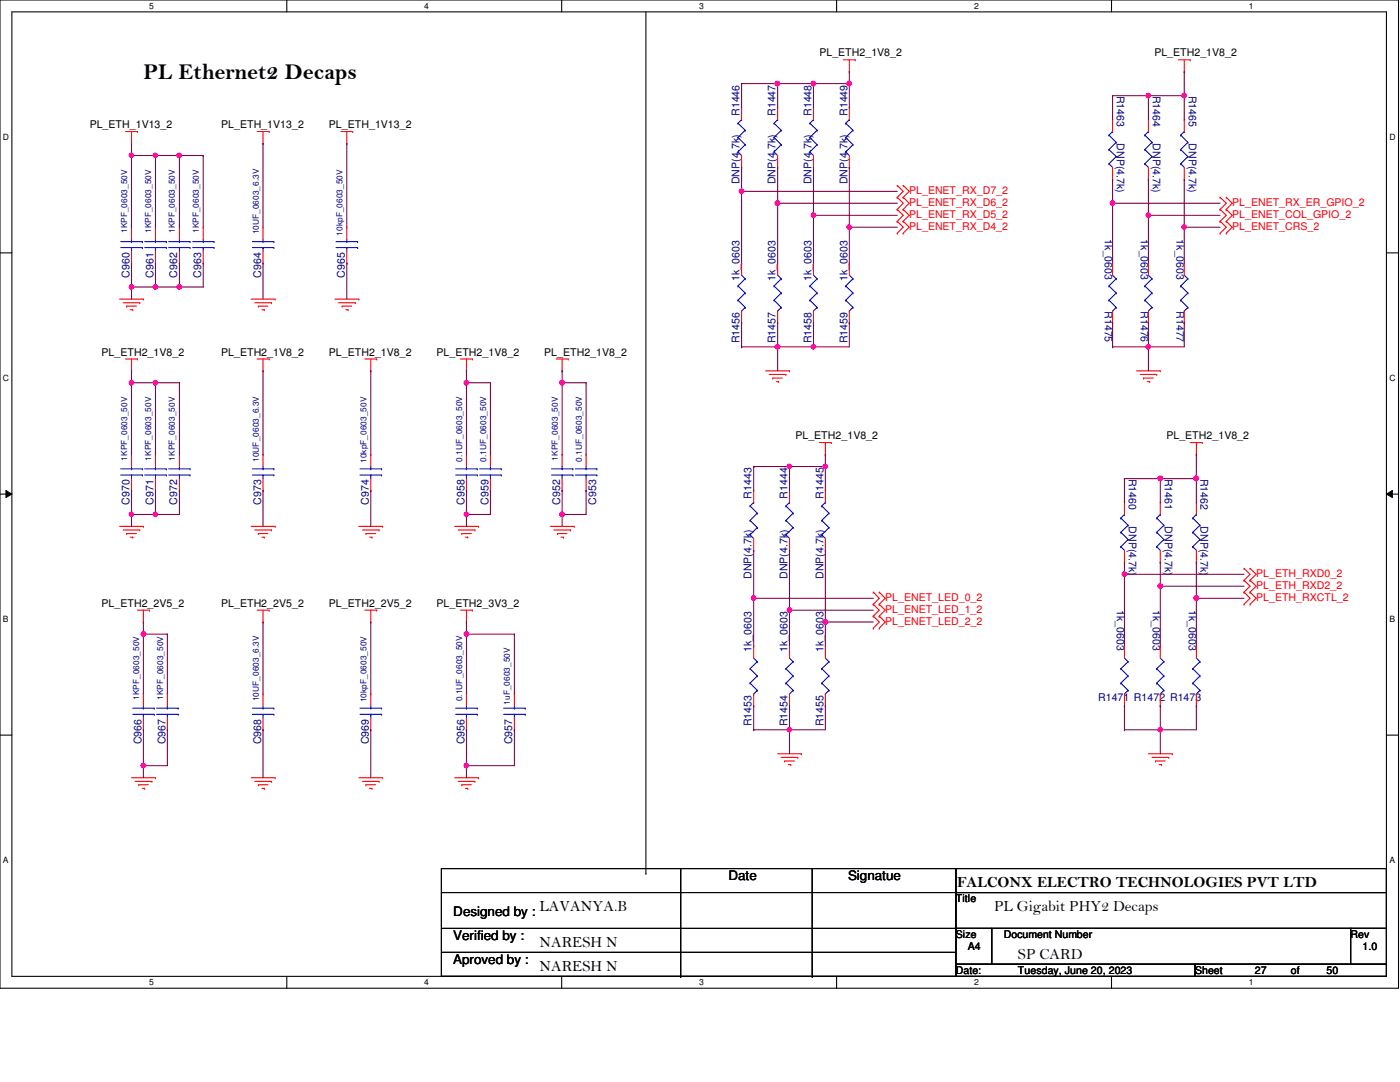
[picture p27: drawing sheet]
<svg xmlns="http://www.w3.org/2000/svg" width="279mm" height="216mm" viewBox="0 0 279 216" stroke-linecap="round" stroke-linejoin="round" font-family="sans-serif">
<defs><g id="words">
<text font-size="4.5" x="28.6" y="15.8">PL Ethernet2 Decaps</text>
<g font-size="3.1">
<text x="191" y="177">FALCONX ELECTRO TECHNOLOGIES PVT LTD</text>
<text x="107.7" y="181.7">LAVANYA.B</text>
<text x="198.4" y="181.7">PL Gigabit PHY2 Decaps</text>
<text x="107.7" y="188.9">NARESH N</text>
<text x="203.2" y="191.3">SP CARD</text>
<text x="107.7" y="193.7">NARESH N</text>
</g>
<g font-size="2.6">
<text x="145.4" y="175.7">Date</text>
<text x="169.2" y="175.7">Signatue</text>
<text x="90.5" y="182.8">Designed by :</text>
<text x="90.5" y="187.6">Verified by :</text>
<text x="90.5" y="192.4">Aproved by :</text>
</g>
<g font-size="2.1">
<text x="163.5" y="11.3">PL_ETH2_1V8_2</text>
<text x="230.4" y="11.3">PL_ETH2_1V8_2</text>
<text x="17.9" y="25.6">PL_ETH_1V13_2</text>
<text x="44.2" y="25.6">PL_ETH_1V13_2</text>
<text x="65.7" y="25.6">PL_ETH_1V13_2</text>
<text x="20.3" y="71">PL_ETH2_1V8_2</text>
<text x="44.2" y="71">PL_ETH2_1V8_2</text>
<text x="65.7" y="71">PL_ETH2_1V8_2</text>
<text x="87.1" y="71">PL_ETH2_1V8_2</text>
<text x="108.6" y="71">PL_ETH2_1V8_2</text>
<text x="158.7" y="87.6">PL_ETH2_1V8_2</text>
<text x="232.8" y="87.6">PL_ETH2_1V8_2</text>
<text x="20.3" y="121.1">PL_ETH2_2V5_2</text>
<text x="44.2" y="121.1">PL_ETH2_2V5_2</text>
<text x="65.7" y="121.1">PL_ETH2_2V5_2</text>
<text x="87.1" y="121.1">PL_ETH2_3V3_2</text>
<text x="190.8" y="180">Title</text>
<text x="190.8" y="187.2">Size</text>
<text x="193.1" y="189.6">A4</text>
<text x="200.3" y="187.2">Document Number</text>
<text x="269.5" y="187.2">Rev</text>
<text x="271.9" y="189.6">1.0</text>
<text x="190.8" y="194.4">Date:</text>
<text x="203.2" y="194.4">Tuesday, June 20, 2023</text>
<text x="238.5" y="194.4">Sheet</text>
<text x="250.4" y="194.4">27</text>
<text x="257.6" y="194.4">of</text>
<text x="264.8" y="194.4">50</text>
</g>
<g font-size="2.1" fill="#000080">
<text x="147.6" y="23.2" transform="rotate(-90 147.6 23.2)">R1446</text>
<text x="154.8" y="23.2" transform="rotate(-90 154.8 23.2)">R1447</text>
<text x="161.9" y="23.2" transform="rotate(-90 161.9 23.2)">R1448</text>
<text x="169.1" y="23.2" transform="rotate(-90 169.1 23.2)">R1449</text>
<text x="222.9" y="19.1" transform="rotate(90 222.9 19.1)">R1463</text>
<text x="230.1" y="19.1" transform="rotate(90 230.1 19.1)">R1464</text>
<text x="237.2" y="19.1" transform="rotate(90 237.2 19.1)">R1465</text>
<text x="222.9" y="28.6" transform="rotate(90 222.9 28.6)">DNP(4.7k)</text>
<text x="230.1" y="28.6" transform="rotate(90 230.1 28.6)">DNP(4.7k)</text>
<text x="237.2" y="28.6" transform="rotate(90 237.2 28.6)">DNP(4.7k)</text>
<text x="147.6" y="36.7" transform="rotate(-90 147.6 36.7)">DNP(4.7k)</text>
<text x="154.8" y="36.7" transform="rotate(-90 154.8 36.7)">DNP(4.7k)</text>
<text x="161.9" y="36.7" transform="rotate(-90 161.9 36.7)">DNP(4.7k)</text>
<text x="169.1" y="36.7" transform="rotate(-90 169.1 36.7)">DNP(4.7k)</text>
<text x="220.5" y="47.8" transform="rotate(90 220.5 47.8)">1k_0603</text>
<text x="227.7" y="47.8" transform="rotate(90 227.7 47.8)">1k_0603</text>
<text x="234.8" y="47.8" transform="rotate(90 234.8 47.8)">1k_0603</text>
<text x="25.9" y="55.4" transform="rotate(-90 25.9 55.4)">C960</text>
<text x="30.6" y="55.4" transform="rotate(-90 30.6 55.4)">C961</text>
<text x="35.4" y="55.4" transform="rotate(-90 35.4 55.4)">C962</text>
<text x="40.2" y="55.4" transform="rotate(-90 40.2 55.4)">C963</text>
<text x="52.1" y="55.4" transform="rotate(-90 52.1 55.4)">C964</text>
<text x="68.8" y="55.4" transform="rotate(-90 68.8 55.4)">C965</text>
<text x="147.6" y="56.1" transform="rotate(-90 147.6 56.1)">1k_0603</text>
<text x="154.8" y="56.1" transform="rotate(-90 154.8 56.1)">1k_0603</text>
<text x="161.9" y="56.1" transform="rotate(-90 161.9 56.1)">1k_0603</text>
<text x="169.1" y="56.1" transform="rotate(-90 169.1 56.1)">1k_0603</text>
<text x="220.5" y="62.1" transform="rotate(90 220.5 62.1)">R1475</text>
<text x="227.7" y="62.1" transform="rotate(90 227.7 62.1)">R1476</text>
<text x="234.8" y="62.1" transform="rotate(90 234.8 62.1)">R1477</text>
<text x="147.6" y="68.5" transform="rotate(-90 147.6 68.5)">R1456</text>
<text x="154.8" y="68.5" transform="rotate(-90 154.8 68.5)">R1457</text>
<text x="161.9" y="68.5" transform="rotate(-90 161.9 68.5)">R1458</text>
<text x="169.1" y="68.5" transform="rotate(-90 169.1 68.5)">R1459</text>
<text x="225.3" y="95.5" transform="rotate(90 225.3 95.5)">R1460</text>
<text x="232.5" y="95.5" transform="rotate(90 232.5 95.5)">R1461</text>
<text x="239.6" y="95.5" transform="rotate(90 239.6 95.5)">R1462</text>
<text x="25.9" y="100.8" transform="rotate(-90 25.9 100.8)">C970</text>
<text x="30.6" y="100.8" transform="rotate(-90 30.6 100.8)">C971</text>
<text x="35.4" y="100.8" transform="rotate(-90 35.4 100.8)">C972</text>
<text x="52.1" y="100.8" transform="rotate(-90 52.1 100.8)">C973</text>
<text x="73.6" y="100.8" transform="rotate(-90 73.6 100.8)">C974</text>
<text x="92.7" y="100.8" transform="rotate(-90 92.7 100.8)">C958</text>
<text x="97.5" y="100.8" transform="rotate(-90 97.5 100.8)">C959</text>
<text x="111.8" y="100.8" transform="rotate(-90 111.8 100.8)">C952</text>
<text x="119" y="100.8" transform="rotate(-90 119 100.8)">C953</text>
<text x="150" y="99.5" transform="rotate(-90 150 99.5)">R1443</text>
<text x="157.2" y="99.5" transform="rotate(-90 157.2 99.5)">R1444</text>
<text x="164.3" y="99.5" transform="rotate(-90 164.3 99.5)">R1445</text>
<text x="225.3" y="105" transform="rotate(90 225.3 105)">DNP(4.7k)</text>
<text x="232.5" y="105" transform="rotate(90 232.5 105)">DNP(4.7k)</text>
<text x="239.6" y="105" transform="rotate(90 239.6 105)">DNP(4.7k)</text>
<text x="150" y="115.5" transform="rotate(-90 150 115.5)">DNP(4.7k)</text>
<text x="157.2" y="115.5" transform="rotate(-90 157.2 115.5)">DNP(4.7k)</text>
<text x="164.3" y="115.5" transform="rotate(-90 164.3 115.5)">DNP(4.7k)</text>
<text x="222.9" y="121.8" transform="rotate(90 222.9 121.8)">1k_0603</text>
<text x="230.1" y="121.8" transform="rotate(90 230.1 121.8)">1k_0603</text>
<text x="237.2" y="121.8" transform="rotate(90 237.2 121.8)">1k_0603</text>
<text x="150" y="130.1" transform="rotate(-90 150 130.1)">1k_0603</text>
<text x="157.2" y="130.1" transform="rotate(-90 157.2 130.1)">1k_0603</text>
<text x="164.3" y="130.1" transform="rotate(-90 164.3 130.1)">1k_0603</text>
<text x="219.2" y="140">R1471 R1472 R1473</text>
<text x="28.2" y="148.5" transform="rotate(-90 28.2 148.5)">C966</text>
<text x="33" y="148.5" transform="rotate(-90 33 148.5)">C967</text>
<text x="52.1" y="148.5" transform="rotate(-90 52.1 148.5)">C968</text>
<text x="73.6" y="148.5" transform="rotate(-90 73.6 148.5)">C969</text>
<text x="92.7" y="148.5" transform="rotate(-90 92.7 148.5)">C956</text>
<text x="102.2" y="148.5" transform="rotate(-90 102.2 148.5)">C957</text>
<text x="150" y="144.9" transform="rotate(-90 150 144.9)">R1453</text>
<text x="157.2" y="144.9" transform="rotate(-90 157.2 144.9)">R1454</text>
<text x="164.3" y="144.9" transform="rotate(-90 164.3 144.9)">R1455</text>
</g>
<g font-size="2.1" fill="#f00">
<text x="181.4" y="38.7">PL_ENET_RX_D7_2</text>
<text x="181.4" y="41.1">PL_ENET_RX_D6_2</text>
<text x="245.9" y="41.1">PL_ENET_RX_ER_GPIO_2</text>
<text x="181.4" y="43.5">PL_ENET_RX_D5_2</text>
<text x="181.4" y="45.8">PL_ENET_RX_D4_2</text>
<text x="245.9" y="43.5">PL_ENET_COL_GPIO_2</text>
<text x="245.9" y="45.8">PL_ENET_CRS_2</text>
<text x="176.7" y="119.9">PL_ENET_LED_0_2</text>
<text x="250.7" y="115.1">PL_ETH_RXD0_2</text>
<text x="250.7" y="117.5">PL_ETH_RXD2_2</text>
<text x="250.7" y="119.9">PL_ETH_RXCTL_2</text>
<text x="176.7" y="122.3">PL_ENET_LED_1_2</text>
<text x="176.7" y="124.7">PL_ENET_LED_2_2</text>
</g>
<g font-size="1.7">
<text x="29.8" y="1.8">5</text>
<text x="84.7" y="1.8">4</text>
<text x="139.5" y="1.8">3</text>
<text x="194.4" y="1.8">2</text>
<text x="249.3" y="1.8">1</text>
<text x=".6" y="27.9">D</text>
<text x="277.3" y="27.9">D</text>
<text x=".6" y="76">C</text>
<text x="277.3" y="76">C</text>
<text x=".6" y="124.2">B</text>
<text x="277.3" y="124.2">B</text>
<text x=".6" y="172.3">A</text>
<text x="277.3" y="172.3">A</text>
<text x="29.8" y="196.6">5</text>
<text x="84.7" y="196.6">4</text>
<text x="139.5" y="196.6">3</text>
<text x="194.4" y="196.6">2</text>
<text x="249.3" y="196.6">1</text>
</g>
<g font-size="1.7" fill="#000080">
<text x="25.4" y="46.5" transform="rotate(-90 25.4 46.5)">1KPF_0603_50V</text>
<text x="30.1" y="46.5" transform="rotate(-90 30.1 46.5)">1KPF_0603_50V</text>
<text x="34.9" y="46.5" transform="rotate(-90 34.9 46.5)">1KPF_0603_50V</text>
<text x="39.7" y="46.5" transform="rotate(-90 39.7 46.5)">1KPF_0603_50V</text>
<text x="51.6" y="46.8" transform="rotate(-90 51.6 46.8)">10UF_0603_6.3V</text>
<text x="68.4" y="47" transform="rotate(-90 68.4 47)">10kpF_0603_50V</text>
<text x="25.4" y="91.9" transform="rotate(-90 25.4 91.9)">1KPF_0603_50V</text>
<text x="30.1" y="91.9" transform="rotate(-90 30.1 91.9)">1KPF_0603_50V</text>
<text x="34.9" y="91.9" transform="rotate(-90 34.9 91.9)">1KPF_0603_50V</text>
<text x="51.6" y="92.2" transform="rotate(-90 51.6 92.2)">10UF_0603_6.3V</text>
<text x="73.2" y="92.4" transform="rotate(-90 73.2 92.4)">10kpF_0603_50V</text>
<text x="92.2" y="92.2" transform="rotate(-90 92.2 92.2)">0.1UF_0603_50V</text>
<text x="97" y="92.2" transform="rotate(-90 97 92.2)">0.1UF_0603_50V</text>
<text x="111.3" y="91.9" transform="rotate(-90 111.3 91.9)">1KPF_0603_50V</text>
<text x="116.1" y="92.2" transform="rotate(-90 116.1 92.2)">0.1UF_0603_50V</text>
<text x="27.8" y="139.7" transform="rotate(-90 27.8 139.7)">1KPF_0603_50V</text>
<text x="32.6" y="139.7" transform="rotate(-90 32.6 139.7)">1KPF_0603_50V</text>
<text x="51.6" y="139.9" transform="rotate(-90 51.6 139.9)">10UF_0603_6.3V</text>
<text x="73.2" y="140.1" transform="rotate(-90 73.2 140.1)">10kpF_0603_50V</text>
<text x="92.2" y="139.9" transform="rotate(-90 92.2 139.9)">0.1UF_0603_50V</text>
<text x="101.8" y="140.6" transform="rotate(-90 101.8 140.6)">1uF_0603_50V</text>
</g>
</g></defs>
<path d="M0 0h279.1v197.2h-279.1zM2.4 2.4h274.3v192.4h-274.3z" fill="none" stroke="#000" stroke-width=".21"/>
<g fill="#fff">
<path d="M29.8 .3h.9v1.9h-.9z"/>
<path d="M29.8 195.1h.9v1.9h-.9z"/>
</g>
<path d="M57.2 0v2.4M57.2 194.8v2.4" fill="none" stroke="#000" stroke-width=".21"/>
<g fill="#fff">
<path d="M84.7 .3h.9v1.9h-.9z"/>
<path d="M84.7 195.1h.9v1.9h-.9z"/>
</g>
<path d="M112.1 0v2.4M112.1 194.8v2.4" fill="none" stroke="#000" stroke-width=".21"/>
<g fill="#fff">
<path d="M139.5 .3h1v1.9h-1z"/>
<path d="M139.5 195.1h1v1.9h-1z"/>
</g>
<path d="M167 0v2.4M167 194.8v2.4" fill="none" stroke="#000" stroke-width=".21"/>
<g fill="#fff">
<path d="M194.4 .3h.9v1.9h-.9z"/>
<path d="M194.4 195.1h.9v1.9h-.9z"/>
</g>
<path d="M221.8 0v2.4M221.8 194.8v2.4" fill="none" stroke="#000" stroke-width=".21"/>
<g fill="#fff">
<path d="M249.3 .3h.9v1.9h-.9z"/>
<path d="M249.3 195.1h.9v1.9h-.9z"/>
<path d="M.6 26.4h1.2v1.9h-1.2z"/>
<path d="M277.3 26.4h1.2v1.9h-1.2z"/>
<path d="M.6 74.5h1.2v1.9h-1.2z"/>
<path d="M277.3 74.5h1.2v1.9h-1.2z"/>
</g>
<path d="M0 50.5h2.4M276.7 50.5h2.4" fill="none" stroke="#000" stroke-width=".21"/>
<g fill="#fff">
<path d="M.6 122.6h1.1v1.9h-1.1z"/>
<path d="M277.3 122.6h1.1v1.9h-1.1z"/>
</g>
<path d="M0 98.6h2.4M276.7 98.6h2.4" fill="none" stroke="#000" stroke-width=".21"/>
<path d="M1.2 97.9l1.2 .7-1.2 .7zM276.7 98.6l1.2-.7v1.4z" fill="#000"/>
<path d="M1.2 97.9l1.2 .7-1.2 .7zM276.7 98.6l1.2-.7v1.4z" fill="none" stroke="#000" stroke-width=".2"/>
<g fill="#fff">
<path d="M.6 170.7h1.1v1.9h-1.1z"/>
<path d="M277.3 170.7h1.1v1.9h-1.1z"/>
</g>
<g fill="none" stroke="#000" stroke-width=".21">
<path d="M128.9 2.4v171.9M0 146.7h2.4M276.7 146.7h2.4M88.1 173.3h102.7v21.5h-102.7zM88.1 178.1h102.7M128.9 174.3h.1M135.8 173.3v21.5M162.1 173.3v21.5M190.8 173.3h85.9v4.8h-85.9zM190.8 178.1h85.9v7.2h-85.9zM190.8 178.1h.1M88.1 185.3h102.7"/>
<path d="M88.1 190h102.7M135.8 194.8h.1M162.1 194.8h.1M190.8 185.3h7.1v7.1h-7.1zM190.8 192.4h47.7v2.4h-47.7zM190.8 185.3h.1M190.8 190h.1M197.9 185.3h71.6v7.1h-71.6zM238.5 192.4h38.2v2.4h-38.2zM269.5 185.3h7.2v7.1h-7.2z"/>
</g>
<g fill="none" stroke="#f00" stroke-width=".21">
<path d="M168.3 11.9h2.4M169.5 14.3h.1M169.5 11.9v2.4M170.7 11.9h.1M235.2 11.9h2.3M236.3 14.3h.1M236.3 11.9v2.4M237.5 11.9h.1M25.1 26.2h2.3M26.2 28.6h.1M26.2 26.2v2.4M27.4 26.2h.1"/>
<path d="M51.3 26.2h2.4M52.5 28.6h.1M52.5 26.2v2.4M53.7 26.2h.1M68 26.2h2.4M69.2 28.6h.1M69.2 26.2v2.4M70.4 26.2h.1M148 33.4h.1M148 21.5h.1M148 21.5v2.4M148 31v2.4"/>
<path d="M155.2 33.4h.1M155.2 21.5h.1M155.2 21.5v2.4M155.2 31v2.4M162.3 33.4h.1M162.3 21.5h.1M162.3 21.5v2.4M162.3 31v2.4M169.5 33.4h.1M169.5 21.5h.1M169.5 21.5v2.4M169.5 31v2.4"/>
<path d="M179.1 39.4h.1M179.1 37h.1M179.1 37l1.2 1.2-1.2 1.2M179.1 39.4l1.2 1.2-1.2 1.2M180.3 39.4h.1M180.3 37h.1M180.3 37l1.1 1.2-1.1 1.2M180.3 39.4l1.1 1.2-1.1 1.2M222 35.8h.1M222 23.9h.1M222 23.9v2.3M222 33.4v2.4"/>
<path d="M229.2 35.8h.1M229.2 23.9h.1M229.2 23.9v2.3M229.2 33.4v2.4M236.3 35.8h.1M236.3 23.9h.1M236.3 23.9v2.3M236.3 33.4v2.4M243.5 39.4h.1M243.5 39.4l1.2 1.2-1.2 1.2M244.7 39.4h.1M244.7 39.4l1.2 1.2-1.2 1.2"/>
<path d="M23.9 59.7h4.7M26.2 45.3h.1M26.2 52.5h.1M26.2 45.3v2.5M26.2 50.1v2.4M28.6 59.7h.1M31 45.3h.1M31 52.5h.1M31 45.3v2.5M31 50.1v2.4M35.8 45.3h.1M35.8 52.5h.1"/>
<path d="M35.8 45.3v2.5M35.8 50.1v2.4M40.6 45.3h.1M40.6 52.5h.1M40.6 45.3v2.5M40.6 50.1v2.4M50.1 59.7h4.8M52.5 45.3h.1M52.5 52.5h.1M52.5 45.3v2.5M52.5 50.1v2.4M54.9 59.7h.1"/>
<path d="M66.8 59.7h4.8M69.2 45.3h.1M69.2 52.5h.1M69.2 45.3v2.5M69.2 50.1v2.4M71.6 59.7h.1M148 52.5h.1M148 52.5v2.4M155.2 52.5h.1M155.2 52.5v2.4M162.3 52.5h.1M162.3 52.5v2.4"/>
<path d="M169.5 52.5h.1M169.5 52.5v2.4M179.1 41.8h.1M179.1 44.2h.1M179.1 46.5h.1M179.1 41.8l1.2 1.2-1.2 1.2M179.1 44.2l1.2 1.1-1.2 1.2M180.3 41.8h.1M180.3 44.2h.1M180.3 46.5h.1M180.3 41.8l1.1 1.2-1.1 1.2M180.3 44.2l1.1 1.1-1.1 1.2"/>
<path d="M222 52.5h.1M222 52.5v2.4M229.2 52.5h.1M229.2 52.5v2.4M236.3 52.5h.1M236.3 52.5v2.4M243.5 41.8h.1M243.5 44.2h.1M243.5 46.5h.1M243.5 41.8l1.2 1.2-1.2 1.2M243.5 44.2l1.2 1.1-1.2 1.2M244.7 41.8h.1"/>
<path d="M244.7 44.2h.1M244.7 46.5h.1M244.7 41.8l1.2 1.2-1.2 1.2M244.7 44.2l1.2 1.1-1.2 1.2M24.6 60.4h3.3M25.1 71.6h2.3M25.3 61.1h.1M25.3 61.1h1.9M26 61.8h.5M26.2 74h.1M26.2 71.6v2.4M26.5 61.8h.1"/>
<path d="M27.4 71.6h.1M27.9 60.4h.1M50.8 60.4h3.4M51.3 71.6h2.4M51.6 61.1h.1M51.6 61.1h1.9M52.3 61.8h.4M52.5 74h.1M52.5 71.6v2.4M52.7 61.8h.1M53.7 71.6h.1M54.2 60.4h.1"/>
<path d="M67.6 60.4h3.3M68.3 61.1h.1M68.3 61.1h1.9M69 61.8h.5M69.5 61.8h.1M70.9 60.4h.1M72.8 71.6h2.4M74 74h.1M74 71.6v2.4M75.2 71.6h.1M91.9 71.6h2.4M93.1 74h.1"/>
<path d="M93.1 71.6v2.4M94.3 71.6h.1M111 71.6h2.4M112.2 74h.1M112.2 71.6v2.4M113.4 71.6h.1M148 64.4h.1M148 62.1v2.3M152.8 74h4.8M153.5 74.7h3.3M154.2 75.4h.1M154.2 75.4h1.9"/>
<path d="M154.9 76.2h.5M155.2 64.4h.1M155.2 62.1v2.3M155.4 76.2h.1M156.8 74.7h.1M157.6 74h.1M162.3 64.4h.1M162.3 62.1v2.3M169.5 64.4h.1M169.5 62.1v2.3M222 64.4h.1M222 62.1v2.3"/>
<path d="M226.8 74h4.8M227.5 74.7h3.3M228.2 75.4h.1M228.2 75.4h2M228.9 76.2h.5M229.2 64.4h.1M229.2 62.1v2.3M229.4 76.2h.1M230.8 74.7h.1M231.6 74h.1M236.3 64.4h.1M236.3 62.1v2.3"/>
<path d="M26.2 90.7h.1M26.2 97.9h.1M26.2 90.7v2.4M26.2 95.5v2.4M31 90.7h.1M31 97.9h.1M31 90.7v2.4M31 95.5v2.4M35.8 90.7h.1M35.8 97.9h.1M35.8 90.7v2.4M35.8 95.5v2.4"/>
<path d="M52.5 90.7h.1M52.5 97.9h.1M52.5 90.7v2.4M52.5 95.5v2.4M74 90.7h.1M74 97.9h.1M74 90.7v2.4M74 95.5v2.4M93.1 90.7h.1M93.1 97.9h.1M93.1 90.7v2.4M93.1 95.5v2.4"/>
<path d="M97.9 90.7h.1M97.9 97.9h.1M97.9 90.7v2.4M97.9 95.5v2.4M112.2 90.7h.1M112.2 97.9h.1M112.2 90.7v2.4M112.2 95.5v2.4M117 90.7h.1M117 97.9h.1M117 90.7v2.4M117 95.5v2.4"/>
<path d="M150.4 97.9h.1M150.4 97.9v2.3M157.6 97.9h.1M157.6 97.9v2.3M163.5 88.3h2.4M164.7 90.7h.1M164.7 97.9h.1M164.7 88.3v2.4M164.7 97.9v2.3M165.9 88.3h.1M237.5 88.3h2.4M238.8 90.7h.1"/>
<path d="M238.8 88.3v2.4M239.9 88.3h.1M23.9 105h4.7M24.6 105.7h3.3M25.3 106.5h.1M25.3 106.5h1.9M26 107.2h.5M26.5 107.2h.1M27.9 105.7h.1M28.6 105h.1M50.1 105h4.8M50.8 105.7h3.4"/>
<path d="M51.6 106.5h.1M51.6 106.5h1.9M52.3 107.2h.4M52.7 107.2h.1M54.2 105.7h.1M54.9 105h.1M71.6 105h4.8M72.3 105.7h3.3M73 106.5h.1M73 106.5h2M73.7 107.2h.6M74.3 107.2h.1"/>
<path d="M75.6 105.7h.1M76.4 105h.1M90.7 105h4.8M91.4 105.7h3.4M92.2 106.5h.1M92.2 106.5h1.9M92.9 107.2h.4M93.3 107.2h.1M94.8 105.7h.1M95.5 105h.1M109.8 105h4.8M110.5 105.7h3.4"/>
<path d="M111.3 106.5h.1M111.3 106.5h1.9M112 107.2h.4M112.4 107.2h.1M113.9 105.7h.1M114.6 105h.1M150.4 109.8h.1M150.4 107.4v2.4M157.6 109.8h.1M157.6 107.4v2.4M164.7 109.8h.1M164.7 107.4v2.4"/>
<path d="M174.3 118.2h.1M174.3 118.2l1.2 1.2-1.2 1.2M175.5 118.2h.1M175.5 118.2l1.2 1.2-1.2 1.2M224.4 112.2h.1M224.4 100.2h.1M224.4 100.2v2.5M224.4 109.8v2.4M231.6 112.2h.1M231.6 100.2h.1M231.6 100.2v2.5M231.6 109.8v2.4"/>
<path d="M238.8 112.2h.1M238.8 100.2h.1M238.8 100.2v2.5M238.8 109.8v2.4M248.3 115.8h.1M248.3 113.4h.1M248.3 118.2h.1M248.3 113.4l1.2 1.2-1.2 1.2M248.3 115.8l1.2 1.2-1.2 1.2M248.3 118.2l1.2 1.2-1.2 1.2M249.5 115.8h.1M249.5 113.4h.1"/>
<path d="M249.5 118.2h.1M249.5 113.4l1.2 1.2-1.2 1.2M249.5 115.8l1.2 1.2-1.2 1.2M249.5 118.2l1.2 1.2-1.2 1.2M27.4 121.8h2.4M28.6 124.1h.1M28.6 138.5h.1M28.6 121.8v2.3M28.6 138.5v2.3M29.8 121.8h.1M33.4 138.5h.1M33.4 138.5v2.3"/>
<path d="M51.3 121.8h2.4M52.5 124.1h.1M52.5 138.5h.1M52.5 121.8v2.3M52.5 138.5v2.3M53.7 121.8h.1M72.8 121.8h2.4M74 124.1h.1M74 138.5h.1M74 121.8v2.3M74 138.5v2.3M75.2 121.8h.1"/>
<path d="M91.9 121.8h2.4M93.1 124.1h.1M93.1 138.5h.1M93.1 121.8v2.3M93.1 138.5v2.3M94.3 121.8h.1M102.7 138.5h.1M102.7 138.5v2.3M150.4 128.9h.1M150.4 128.9v2.4M150.4 138.5v2.3M157.6 128.9h.1"/>
<path d="M157.6 128.9v2.4M157.6 138.5v2.3M164.7 128.9h.1M164.7 128.9v2.4M164.7 138.5v2.3M174.3 120.6h.1M174.3 122.9h.1M174.3 125.3h.1M174.3 120.6l1.2 1.2-1.2 1.1M174.3 122.9l1.2 1.2-1.2 1.2M175.5 120.6h.1M175.5 122.9h.1"/>
<path d="M175.5 125.3h.1M175.5 120.6l1.2 1.2-1.2 1.1M175.5 122.9l1.2 1.2-1.2 1.2M224.4 128.9h.1M224.4 128.9v2.4M224.4 138.5v2.3M231.6 128.9h.1M231.6 128.9v2.4M231.6 138.5v2.3M238.8 128.9h.1M238.8 128.9v2.4M238.8 138.5v2.3"/>
<path d="M248.3 120.6h.1M249.5 120.6h.1M26.2 155.2h4.8M27 155.9h3.3M27.7 156.6h.1M27.7 156.6h1.9M28.4 157.3h.5M28.6 145.6h.1M28.6 143.3v2.3M28.9 157.3h.1M30.3 155.9h.1M31 155.2h.1"/>
<path d="M33.4 145.6h.1M33.4 143.3v2.3M50.1 155.2h4.8M50.8 155.9h3.4M51.6 156.6h.1M51.6 156.6h1.9M52.3 157.3h.4M52.5 145.6h.1M52.5 143.3v2.3M52.7 157.3h.1M54.2 155.9h.1M54.9 155.2h.1"/>
<path d="M71.6 155.2h4.8M72.3 155.9h3.3M73 156.6h.1M73 156.6h2M73.7 157.3h.6M74 145.6h.1M74 143.3v2.3M74.3 157.3h.1M75.6 155.9h.1M76.4 155.2h.1M90.7 155.2h4.8M91.4 155.9h3.4"/>
<path d="M92.2 156.6h.1M92.2 156.6h1.9M92.9 157.3h.4M93.1 145.6h.1M93.1 143.3v2.3M93.3 157.3h.1M94.8 155.9h.1M95.5 155.2h.1M102.7 145.6h.1M102.7 143.3v2.3M150.4 140.8h.1M155.2 150.4h4.7"/>
<path d="M155.9 151.1h3.3M156.6 151.8h.1M156.6 151.8h1.9M157.3 152.6h.5M157.6 140.8h.1M157.8 152.6h.1M159.2 151.1h.1M159.9 150.4h.1M164.7 140.8h.1M224.4 140.8h.1M229.2 150.4h4.8M229.9 151.1h3.4"/>
<path d="M230.6 151.8h.1M230.6 151.8h1.9M231.4 152.6h.4M231.6 140.8h.1M231.8 152.6h.1M233.3 151.1h.1M234 150.4h.1M238.8 140.8h.1"/>
</g>
<g fill="none" stroke="#00f" stroke-width=".21">
<path d="M147.3 30.3h.1M147.3 27.4h.1M147.3 24.6h.1M147.3 30.3l.7 .7M147.3 27.4l1.4 1.5M147.3 24.6l1.4 1.4M148 23.9h.1M148 23.9l-.7 .7M148.7 28.9h.1M148.7 26h.1M148.7 28.9l-1.4 1.4M148.7 26l-1.4 1.4"/>
<path d="M154.5 30.3h.1M154.5 27.4h.1M154.5 24.6h.1M154.5 30.3l.7 .7M154.5 27.4l1.4 1.5M154.5 24.6l1.4 1.4M155.2 23.9h.1M155.2 23.9l-.7 .7M155.9 28.9h.1M155.9 26h.1M155.9 28.9l-1.4 1.4M155.9 26l-1.4 1.4"/>
<path d="M161.6 30.3h.1M161.6 27.4h.1M161.6 24.6h.1M161.6 30.3l.7 .7M161.6 27.4l1.5 1.5M161.6 24.6l1.5 1.4M162.3 23.9h.1M162.3 23.9l-.7 .7M163.1 28.9h.1M163.1 26h.1M163.1 28.9l-1.5 1.4M163.1 26l-1.5 1.4"/>
<path d="M168.8 30.3h.1M168.8 27.4h.1M168.8 24.6h.1M168.8 30.3l.7 .7M168.8 27.4l1.4 1.5M168.8 24.6l1.4 1.4M169.5 23.9h.1M169.5 23.9l-.7 .7M170.2 28.9h.1M170.2 26h.1M170.2 28.9l-1.4 1.4M170.2 26l-1.4 1.4"/>
<path d="M221.3 32.7h.1M221.3 29.8h.1M221.3 27h.1M221.3 32.7l.7 .7M221.3 29.8l1.5 1.4M221.3 27l1.5 1.4M222 26.2h.1M222 26.2l-.7 .8M222.8 31.2h.1M222.8 28.4h.1M222.8 31.2l-1.5 1.5M222.8 28.4l-1.5 1.4"/>
<path d="M228.5 32.7h.1M228.5 29.8h.1M228.5 27h.1M228.5 32.7l.7 .7M228.5 29.8l1.4 1.4M228.5 27l1.4 1.4M229.2 26.2h.1M229.2 26.2l-.7 .8M229.9 31.2h.1M229.9 28.4h.1M229.9 31.2l-1.4 1.5M229.9 28.4l-1.4 1.4"/>
<path d="M235.6 32.7h.1M235.6 29.8h.1M235.6 27h.1M235.6 32.7l.7 .7M235.6 29.8l1.5 1.4M235.6 27l1.5 1.4M236.3 26.2h.1M236.3 26.2l-.7 .8M237.1 31.2h.1M237.1 28.4h.1M237.1 31.2l-1.5 1.5M237.1 28.4l-1.5 1.4"/>
<path d="M24.1 49.4h4.3M24.1 48.2h4.3M26.2 48.2h.1M26.2 49.4h.1M26.2 47.8v.4M26.2 49.4v.7M28.4 49.4h.1M28.4 48.2h.1M28.9 49.4h4.3M28.9 48.2h4.3M31 48.2h.1M31 49.4h.1"/>
<path d="M31 47.8v.4M31 49.4v.7M33.2 49.4h.1M33.2 48.2h.1M33.7 49.4h4.2M33.7 48.2h4.2M35.8 48.2h.1M35.8 49.4h.1M35.8 47.8v.4M35.8 49.4v.7M37.9 49.4h.1M37.9 48.2h.1"/>
<path d="M38.4 49.4h4.3M38.4 48.2h4.3M40.6 48.2h.1M40.6 49.4h.1M40.6 47.8v.4M40.6 49.4v.7M42.7 49.4h.1M42.7 48.2h.1M50.4 49.4h4.3M50.4 48.2h4.3M52.5 48.2h.1M52.5 49.4h.1"/>
<path d="M52.5 47.8v.4M52.5 49.4v.7M54.7 49.4h.1M54.7 48.2h.1M67.1 49.4h4.3M67.1 48.2h4.3M69.2 48.2h.1M69.2 49.4h.1M69.2 47.8v.4M69.2 49.4v.7M71.4 49.4h.1M71.4 48.2h.1"/>
<path d="M147.3 57.1h.1M147.3 59.9h.1M147.3 57.1l1.4 1.4M147.3 59.9l1.4 1.4M148 54.9l.7 .7M148.7 55.6h.1M148.7 58.5h.1M148.7 55.6l-1.4 1.5M148.7 58.5l-1.4 1.4M154.5 57.1h.1M154.5 59.9h.1M154.5 57.1l1.4 1.4"/>
<path d="M154.5 59.9l1.4 1.4M155.2 54.9l.7 .7M155.9 55.6h.1M155.9 58.5h.1M155.9 55.6l-1.4 1.5M155.9 58.5l-1.4 1.4M161.6 57.1h.1M161.6 59.9h.1M161.6 57.1l1.5 1.4M161.6 59.9l1.5 1.4M162.3 54.9l.8 .7M163.1 55.6h.1"/>
<path d="M163.1 58.5h.1M163.1 55.6l-1.5 1.5M163.1 58.5l-1.5 1.4M168.8 57.1h.1M168.8 59.9h.1M168.8 57.1l1.4 1.4M168.8 59.9l1.4 1.4M169.5 54.9l.7 .7M170.2 55.6h.1M170.2 58.5h.1M170.2 55.6l-1.4 1.5M170.2 58.5l-1.4 1.4"/>
<path d="M221.3 57.1h.1M221.3 59.9h.1M221.3 57.1l1.5 1.4M221.3 59.9l1.5 1.4M222 54.9l.8 .7M222.8 55.6h.1M222.8 58.5h.1M222.8 55.6l-1.5 1.5M222.8 58.5l-1.5 1.4M228.5 57.1h.1M228.5 59.9h.1M228.5 57.1l1.4 1.4"/>
<path d="M228.5 59.9l1.4 1.4M229.2 54.9l.7 .7M229.9 55.6h.1M229.9 58.5h.1M229.9 55.6l-1.4 1.5M229.9 58.5l-1.4 1.4M235.6 57.1h.1M235.6 59.9h.1M235.6 57.1l1.5 1.4M235.6 59.9l1.5 1.4M236.3 54.9l.8 .7M237.1 55.6h.1"/>
<path d="M237.1 58.5h.1M237.1 55.6l-1.5 1.5M237.1 58.5l-1.5 1.4M148 62.1h.1M148.7 61.3h.1M148.7 61.3l-.7 .8M155.2 62.1h.1M155.9 61.3h.1M155.9 61.3l-.7 .8M162.3 62.1h.1M163.1 61.3h.1M163.1 61.3l-.8 .8"/>
<path d="M169.5 62.1h.1M170.2 61.3h.1M170.2 61.3l-.7 .8M222 62.1h.1M222.8 61.3h.1M222.8 61.3l-.8 .8M229.2 62.1h.1M229.9 61.3h.1M229.9 61.3l-.7 .8M236.3 62.1h.1M237.1 61.3h.1M237.1 61.3l-.8 .8"/>
<path d="M24.1 94.8h4.3M24.1 93.6h4.3M26.2 93.6h.1M26.2 94.8h.1M26.2 93.1v.5M26.2 94.8v.7M28.4 94.8h.1M28.4 93.6h.1M28.9 94.8h4.3M28.9 93.6h4.3M31 93.6h.1M31 94.8h.1"/>
<path d="M31 93.1v.5M31 94.8v.7M33.2 94.8h.1M33.2 93.6h.1M33.7 94.8h4.2M33.7 93.6h4.2M35.8 93.6h.1M35.8 94.8h.1M35.8 93.1v.5M35.8 94.8v.7M37.9 94.8h.1M37.9 93.6h.1"/>
<path d="M50.4 94.8h4.3M50.4 93.6h4.3M52.5 93.6h.1M52.5 94.8h.1M52.5 93.1v.5M52.5 94.8v.7M54.7 94.8h.1M54.7 93.6h.1M71.8 94.8h4.4M71.8 93.6h4.4M74 93.6h.1M74 94.8h.1"/>
<path d="M74 93.1v.5M74 94.8v.7M76.2 94.8h.1M76.2 93.6h.1M90.9 94.8h4.3M90.9 93.6h4.3M93.1 93.6h.1M93.1 94.8h.1M93.1 93.1v.5M93.1 94.8v.7M95.2 94.8h.1M95.2 93.6h.1"/>
<path d="M95.7 94.8h4.3M95.7 93.6h4.3M97.9 93.6h.1M97.9 94.8h.1M97.9 93.1v.5M97.9 94.8v.7M100 94.8h.1M100 93.6h.1M110.1 94.8h4.2M110.1 93.6h4.2M112.2 93.6h.1M112.2 94.8h.1"/>
<path d="M112.2 93.1v.5M112.2 94.8v.7M114.3 94.8h.1M114.3 93.6h.1M114.8 94.8h4.3M114.8 93.6h4.3M117 93.6h.1M117 94.8h.1M117 93.1v.5M117 94.8v.7M119.1 94.8h.1M119.1 93.6h.1"/>
<path d="M149.7 106.7h.1M149.7 103.8h.1M149.7 101h.1M149.7 106.7l.7 .7M149.7 103.8l1.4 1.5M149.7 101l1.4 1.4M150.4 100.2h.1M150.4 100.2l-.7 .8M151.1 105.3h.1M151.1 102.4h.1M151.1 105.3l-1.4 1.4M151.1 102.4l-1.4 1.4"/>
<path d="M156.8 106.7h.1M156.8 103.8h.1M156.8 101h.1M156.8 106.7l.8 .7M156.8 103.8l1.5 1.5M156.8 101l1.5 1.4M157.6 100.2h.1M157.6 100.2l-.8 .8M158.3 105.3h.1M158.3 102.4h.1M158.3 105.3l-1.5 1.4M158.3 102.4l-1.5 1.4"/>
<path d="M164 106.7h.1M164 103.8h.1M164 101h.1M164 106.7l.7 .7M164 103.8l1.4 1.5M164 101l1.4 1.4M164.7 100.2h.1M164.7 100.2l-.7 .8M165.4 105.3h.1M165.4 102.4h.1M165.4 105.3l-1.4 1.4M165.4 102.4l-1.4 1.4"/>
<path d="M223.7 109.1h.1M223.7 106.2h.1M223.7 103.4h.1M223.7 109.1l.7 .7M223.7 106.2l1.4 1.5M223.7 103.4l1.4 1.4M224.4 102.7h.1M224.4 102.7l-.7 .7M225.1 107.7h.1M225.1 104.8h.1M225.1 107.7l-1.4 1.4M225.1 104.8l-1.4 1.4"/>
<path d="M230.8 109.1h.1M230.8 106.2h.1M230.8 103.4h.1M230.8 109.1l.8 .7M230.8 106.2l1.5 1.5M230.8 103.4l1.5 1.4M231.6 102.7h.1M231.6 102.7l-.8 .7M232.3 107.7h.1M232.3 104.8h.1M232.3 107.7l-1.5 1.4M232.3 104.8l-1.5 1.4"/>
<path d="M238 109.1h.1M238 106.2h.1M238 103.4h.1M238 109.1l.8 .7M238 106.2l1.5 1.5M238 103.4l1.5 1.4M238.8 102.7h.1M238.8 102.7l-.8 .7M239.5 107.7h.1M239.5 104.8h.1M239.5 107.7l-1.5 1.4M239.5 104.8l-1.5 1.4"/>
<path d="M149.7 133.4h.1M149.7 136.3h.1M149.7 133.4l1.4 1.5M149.7 136.3l1.4 1.5M150.4 138.5h.1M150.4 131.3l.7 .7M151.1 132h.1M151.1 134.9h.1M151.1 137.8h.1M151.1 132l-1.4 1.4M151.1 134.9l-1.4 1.4M151.1 137.8l-.7 .7"/>
<path d="M156.8 133.4h.1M156.8 136.3h.1M156.8 133.4l1.5 1.5M156.8 136.3l1.5 1.5M157.6 138.5h.1M157.6 131.3l.7 .7M158.3 132h.1M158.3 134.9h.1M158.3 137.8h.1M158.3 132l-1.5 1.4M158.3 134.9l-1.5 1.4M158.3 137.8l-.7 .7"/>
<path d="M164 133.4h.1M164 136.3h.1M164 133.4l1.4 1.5M164 136.3l1.4 1.5M164.7 138.5h.1M164.7 131.3l.7 .7M165.4 132h.1M165.4 134.9h.1M165.4 137.8h.1M165.4 132l-1.4 1.4M165.4 134.9l-1.4 1.4M165.4 137.8l-.7 .7"/>
<path d="M223.7 133.4h.1M223.7 136.3h.1M223.7 133.4l1.4 1.5M223.7 136.3l1.4 1.5M224.4 138.5h.1M224.4 131.3l.7 .7M225.1 132h.1M225.1 134.9h.1M225.1 137.8h.1M225.1 132l-1.4 1.4M225.1 134.9l-1.4 1.4M225.1 137.8l-.7 .7"/>
<path d="M230.8 133.4h.1M230.8 136.3h.1M230.8 133.4l1.5 1.5M230.8 136.3l1.5 1.5M231.6 138.5h.1M231.6 131.3l.7 .7M232.3 132h.1M232.3 134.9h.1M232.3 137.8h.1M232.3 132l-1.5 1.4M232.3 134.9l-1.5 1.4M232.3 137.8l-.7 .7"/>
<path d="M238 133.4h.1M238 136.3h.1M238 133.4l1.5 1.5M238 136.3l1.5 1.5M238.8 138.5h.1M238.8 131.3l.7 .7M239.5 132h.1M239.5 134.9h.1M239.5 137.8h.1M239.5 132l-1.5 1.4M239.5 134.9l-1.5 1.4M239.5 137.8l-.7 .7"/>
<path d="M26.5 142.5h4.3M26.5 141.3h4.3M28.6 141.3h.1M28.6 142.5h.1M28.6 140.8v.5M28.6 142.5v.8M30.8 142.5h.1M30.8 141.3h.1M31.2 142.5h4.4M31.2 141.3h4.4M33.4 141.3h.1M33.4 142.5h.1"/>
<path d="M33.4 140.8v.5M33.4 142.5v.8M35.6 142.5h.1M35.6 141.3h.1M50.4 142.5h4.3M50.4 141.3h4.3M52.5 141.3h.1M52.5 142.5h.1M52.5 140.8v.5M52.5 142.5v.8M54.7 142.5h.1M54.7 141.3h.1"/>
<path d="M71.8 142.5h4.4M71.8 141.3h4.4M74 141.3h.1M74 142.5h.1M74 140.8v.5M74 142.5v.8M76.2 142.5h.1M76.2 141.3h.1M90.9 142.5h4.3M90.9 141.3h4.3M93.1 141.3h.1M93.1 142.5h.1"/>
<path d="M93.1 140.8v.5M93.1 142.5v.8M95.2 142.5h.1M95.2 141.3h.1M100.5 142.5h4.3M100.5 141.3h4.3M102.7 141.3h.1M102.7 142.5h.1M102.7 140.8v.5M102.7 142.5v.8M104.8 142.5h.1M104.8 141.3h.1"/>
</g>
<path d="M169.5 14.3h.1M169.5 14.3v2.4M150.4 93.1h.1M150.4 93.1v4.8M150.4 93.1h7.2M157.6 93.1h.1M157.6 93.1v4.8M164.7 90.7h.1M164.7 90.7v2.4" fill="none" stroke="#800040" stroke-width=".21"/>
<circle cx="157.5" cy="93.1" r=".45" fill="#f0f"/>
<circle cx="157.5" cy="93.1" r=".45" fill="none" stroke="#f0f" stroke-width=".21"/>
<path d="M157.6 93.1h.1M157.6 93.1h7.1M164.7 93.1h.1M164.7 93.1v4.8" fill="none" stroke="#800040" stroke-width=".21"/>
<circle cx="164.7" cy="93.1" r=".45" fill="#f0f"/>
<circle cx="164.7" cy="93.1" r=".45" fill="none" stroke="#f0f" stroke-width=".21"/>
<path d="M148 16.7h.1M148 16.7h14.3M148 16.7v4.8M155.2 16.7h.1M155.2 16.7v4.8" fill="none" stroke="#800040" stroke-width=".21"/>
<circle cx="155.1" cy="16.7" r=".47" fill="#f0f"/>
<circle cx="155.1" cy="16.7" r=".47" fill="none" stroke="#f0f" stroke-width=".21"/>
<path d="M162.3 16.7h.1M162.3 16.7v4.8" fill="none" stroke="#800040" stroke-width=".21"/>
<circle cx="162.3" cy="16.7" r=".46" fill="#f0f"/>
<circle cx="162.3" cy="16.7" r=".46" fill="none" stroke="#f0f" stroke-width=".21"/>
<path d="M162.3 16.7h.1M162.3 16.7h7.2M169.5 16.7h.1M169.5 16.7v4.8" fill="none" stroke="#800040" stroke-width=".21"/>
<circle cx="169.5" cy="16.7" r=".46" fill="#f0f"/>
<circle cx="169.5" cy="16.7" r=".46" fill="none" stroke="#f0f" stroke-width=".21"/>
<g fill="none" stroke="#800040" stroke-width=".21">
<path d="M148 33.4h.1M148 38.2h.1M148 33.4v19.1M155.2 33.4h.1M155.2 33.4v7.2M162.3 33.4h.1M162.3 33.4v9.6M169.5 33.4h.1M169.5 33.4v11.9M150.4 109.8h.1M150.4 109.8v9.6M157.6 109.8h.1"/>
<path d="M157.6 109.8v12M164.7 109.8h.1M164.7 109.8v14.3"/>
</g>
<circle cx="148" cy="38.2" r=".46" fill="#f0f"/>
<circle cx="148" cy="38.2" r=".46" fill="none" stroke="#f0f" stroke-width=".21"/>
<path d="M148 38.2h.1M148 38.2h31.1M150.4 119.4h.1M150.4 119.4h23.9M150.4 119.4v9.5" fill="none" stroke="#800040" stroke-width=".21"/>
<circle cx="150.4" cy="119.3" r=".46" fill="#f0f"/>
<circle cx="150.4" cy="119.3" r=".46" fill="none" stroke="#f0f" stroke-width=".21"/>
<path d="M155.2 40.6h.1M155.2 40.6h23.9M155.2 40.6v11.9" fill="none" stroke="#800040" stroke-width=".21"/>
<circle cx="155.1" cy="40.6" r=".47" fill="#f0f"/>
<circle cx="155.1" cy="40.6" r=".47" fill="none" stroke="#f0f" stroke-width=".21"/>
<path d="M157.6 121.8h.1M157.6 121.8v7.1" fill="none" stroke="#800040" stroke-width=".21"/>
<circle cx="157.5" cy="121.7" r=".45" fill="#f0f"/>
<circle cx="157.5" cy="121.7" r=".45" fill="none" stroke="#f0f" stroke-width=".21"/>
<path d="M162.3 43h.1M162.3 43v9.5M157.6 121.8h.1M157.6 121.8h16.7" fill="none" stroke="#800040" stroke-width=".21"/>
<circle cx="162.3" cy="42.9" r=".45" fill="#f0f"/>
<circle cx="162.3" cy="42.9" r=".45" fill="none" stroke="#f0f" stroke-width=".21"/>
<path d="M162.3 43h.1M162.3 43h16.8M164.7 124.1h.1M164.7 124.1h9.6M164.7 124.1v4.8" fill="none" stroke="#800040" stroke-width=".21"/>
<circle cx="164.7" cy="124.1" r=".46" fill="#f0f"/>
<circle cx="164.7" cy="124.1" r=".46" fill="none" stroke="#f0f" stroke-width=".21"/>
<path d="M169.5 45.3h.1M169.5 45.3h9.6M169.5 45.3v7.2" fill="none" stroke="#800040" stroke-width=".21"/>
<circle cx="169.5" cy="45.3" r=".45" fill="#f0f"/>
<circle cx="169.5" cy="45.3" r=".45" fill="none" stroke="#f0f" stroke-width=".21"/>
<g fill="none" stroke="#800040" stroke-width=".21">
<path d="M148 64.4h.1M148 64.4v4.8M155.2 64.4h.1M155.2 64.4v4.8M162.3 64.4h.1M162.3 64.4v4.8M169.5 64.4h.1M169.5 64.4v4.8M150.4 140.8h.1M150.4 145.6h.1M150.4 140.8v4.8M150.4 145.6h7.2"/>
<path d="M157.6 140.8h.1M157.6 145.6h.1M157.6 140.8v9.6M164.7 140.8h.1M164.7 140.8v4.8"/>
</g>
<circle cx="157.5" cy="145.6" r=".45" fill="#f0f"/>
<circle cx="157.5" cy="145.6" r=".45" fill="none" stroke="#f0f" stroke-width=".21"/>
<path d="M148 69.2h.1M148 69.2h14.3M155.2 69.2h.1M155.2 69.2v4.8M157.6 145.6h.1M157.6 145.6h7.1" fill="none" stroke="#800040" stroke-width=".21"/>
<circle cx="155.2" cy="69.2" r=".46" fill="#f0f"/>
<circle cx="155.2" cy="69.2" r=".46" fill="none" stroke="#f0f" stroke-width=".21"/>
<path d="M162.3 69.2h.1M162.3 69.2h7.2" fill="none" stroke="#800040" stroke-width=".21"/>
<circle cx="162.3" cy="69.2" r=".45" fill="#f0f"/>
<circle cx="162.3" cy="69.2" r=".45" fill="none" stroke="#f0f" stroke-width=".21"/>
<path d="M222 19.1h.1M222 19.1v4.8M229.2 19.1h.1M236.3 14.3h.1M236.3 14.3v4.8h-14.3" fill="none" stroke="#800040" stroke-width=".21"/>
<circle cx="236.3" cy="19.1" r=".45" fill="#f0f"/>
<circle cx="236.3" cy="19.1" r=".45" fill="none" stroke="#f0f" stroke-width=".21"/>
<circle cx="229.2" cy="19.1" r=".45" fill="#f0f"/>
<circle cx="229.2" cy="19.1" r=".45" fill="none" stroke="#f0f" stroke-width=".21"/>
<path d="M229.2 19.1h.1M229.2 19.1v4.8M236.3 19.1h.1M236.3 19.1v4.8M222 35.8h.1M222 35.8v16.7M229.2 35.8h.1M229.2 35.8v7.2M236.3 35.8h.1M236.3 35.8v9.5M222 40.6h.1M222 40.6h21.5" fill="none" stroke="#800040" stroke-width=".21"/>
<circle cx="222" cy="40.6" r=".46" fill="#f0f"/>
<circle cx="222" cy="40.6" r=".46" fill="none" stroke="#f0f" stroke-width=".21"/>
<path d="M229.2 43h.1M229.2 43h14.3M229.2 43v9.5" fill="none" stroke="#800040" stroke-width=".21"/>
<circle cx="229.2" cy="42.9" r=".45" fill="#f0f"/>
<circle cx="229.2" cy="42.9" r=".45" fill="none" stroke="#f0f" stroke-width=".21"/>
<path d="M236.3 45.3h.1M236.3 45.3h7.2M236.3 45.3v7.2" fill="none" stroke="#800040" stroke-width=".21"/>
<circle cx="236.3" cy="45.3" r=".45" fill="#f0f"/>
<circle cx="236.3" cy="45.3" r=".45" fill="none" stroke="#f0f" stroke-width=".21"/>
<path d="M222 64.4h.1M222 64.4v4.8M229.2 64.4h.1M229.2 64.4v4.8" fill="none" stroke="#800040" stroke-width=".21"/>
<circle cx="229.2" cy="69.2" r=".45" fill="#f0f"/>
<circle cx="229.2" cy="69.2" r=".45" fill="none" stroke="#f0f" stroke-width=".21"/>
<path d="M222 69.2h.1M229.2 69.2h.1M229.2 69.2v4.8M236.3 64.4h.1M236.3 64.4v4.8h-14.3M224.4 95.5h.1M224.4 95.5h7.2M224.4 95.5v4.7M231.6 95.5h.1M231.6 95.5v4.7M238.8 90.7h.1M238.8 90.7v4.8" fill="none" stroke="#800040" stroke-width=".21"/>
<circle cx="231.6" cy="95.5" r=".47" fill="#f0f"/>
<circle cx="231.6" cy="95.5" r=".47" fill="none" stroke="#f0f" stroke-width=".21"/>
<path d="M231.6 95.5h.1M231.6 95.5h7.2" fill="none" stroke="#800040" stroke-width=".21"/>
<circle cx="238.7" cy="95.5" r=".47" fill="#f0f"/>
<circle cx="238.7" cy="95.5" r=".47" fill="none" stroke="#f0f" stroke-width=".21"/>
<path d="M238.8 95.5h.1M238.8 95.5v4.7M224.4 112.2h.1M224.4 114.6h.1M224.4 112.2v16.7M224.4 114.6h23.9M231.6 112.2h.1M231.6 112.2v4.8M238.8 112.2h.1M238.8 112.2v7.2" fill="none" stroke="#800040" stroke-width=".21"/>
<circle cx="224.4" cy="114.6" r=".45" fill="#f0f"/>
<circle cx="224.4" cy="114.6" r=".45" fill="none" stroke="#f0f" stroke-width=".21"/>
<path d="M231.6 117h.1M231.6 117h16.7" fill="none" stroke="#800040" stroke-width=".21"/>
<circle cx="231.6" cy="116.9" r=".46" fill="#f0f"/>
<circle cx="231.6" cy="116.9" r=".46" fill="none" stroke="#f0f" stroke-width=".21"/>
<path d="M231.6 117h.1M231.6 117v11.9M238.8 119.4h.1M238.8 119.4h9.5M238.8 119.4v9.5" fill="none" stroke="#800040" stroke-width=".21"/>
<circle cx="238.7" cy="119.3" r=".47" fill="#f0f"/>
<circle cx="238.7" cy="119.3" r=".47" fill="none" stroke="#f0f" stroke-width=".21"/>
<path d="M224.4 140.8h.1M224.4 145.6h.1M224.4 140.8v4.8M231.6 140.8h.1M231.6 145.6h.1M231.6 140.8v9.6M238.8 140.8h.1M238.8 140.8v4.8h-14.4" fill="none" stroke="#800040" stroke-width=".21"/>
<circle cx="231.6" cy="145.6" r=".46" fill="#f0f"/>
<circle cx="231.6" cy="145.6" r=".46" fill="none" stroke="#f0f" stroke-width=".21"/>
<path d="M26.2 28.6h.1M26.2 31h.1M26.2 28.6v16.7M52.5 28.6h.1M52.5 28.6v16.7M69.2 28.6h.1M69.2 28.6v16.7" fill="none" stroke="#800040" stroke-width=".21"/>
<circle cx="26.2" cy="31" r=".45" fill="#f0f"/>
<circle cx="26.2" cy="31" r=".45" fill="none" stroke="#f0f" stroke-width=".21"/>
<path d="M26.2 31h.1M26.2 31h4.8M31 31h.1M31 31v14.3" fill="none" stroke="#800040" stroke-width=".21"/>
<circle cx="31" cy="31" r=".45" fill="#f0f"/>
<circle cx="31" cy="31" r=".45" fill="none" stroke="#f0f" stroke-width=".21"/>
<path d="M31 31h.1M31 31h9.6M35.8 31h.1" fill="none" stroke="#800040" stroke-width=".21"/>
<circle cx="35.8" cy="31" r=".46" fill="#f0f"/>
<circle cx="35.8" cy="31" r=".46" fill="none" stroke="#f0f" stroke-width=".21"/>
<path d="M35.8 31h.1M35.8 31v14.3M40.6 31h.1M40.6 31v14.3M26.2 52.5h.1M26.2 52.5v4.8" fill="none" stroke="#800040" stroke-width=".21"/>
<circle cx="26.2" cy="57.3" r=".45" fill="#f0f"/>
<circle cx="26.2" cy="57.3" r=".45" fill="none" stroke="#f0f" stroke-width=".21"/>
<path d="M31 52.5h.1M31 52.5v4.8" fill="none" stroke="#800040" stroke-width=".21"/>
<circle cx="31" cy="57.3" r=".45" fill="#f0f"/>
<circle cx="31" cy="57.3" r=".45" fill="none" stroke="#f0f" stroke-width=".21"/>
<path d="M26.2 57.3h.1M26.2 57.3v2.4M31 57.3h.1M35.8 52.5h.1M35.8 57.3h.1M35.8 52.5v4.8M40.6 52.5h.1M40.6 52.5v4.8h-14.4M52.5 52.5h.1M52.5 52.5v7.2M69.2 52.5h.1M69.2 52.5v7.2" fill="none" stroke="#800040" stroke-width=".21"/>
<circle cx="35.8" cy="57.3" r=".46" fill="#f0f"/>
<circle cx="35.8" cy="57.3" r=".46" fill="none" stroke="#f0f" stroke-width=".21"/>
<path d="M26.2 74h.1M26.2 74v2.4" fill="none" stroke="#800040" stroke-width=".21"/>
<circle cx="26.2" cy="76.4" r=".46" fill="#f0f"/>
<circle cx="26.2" cy="76.4" r=".46" fill="none" stroke="#f0f" stroke-width=".21"/>
<path d="M26.2 76.4h.1M26.2 76.4h9.6M26.2 76.4v14.3M31 76.4h.1M31 76.4v14.3M52.5 74h.1M52.5 74v16.7" fill="none" stroke="#800040" stroke-width=".21"/>
<circle cx="31" cy="76.4" r=".46" fill="#f0f"/>
<circle cx="31" cy="76.4" r=".46" fill="none" stroke="#f0f" stroke-width=".21"/>
<path d="M35.8 76.4h.1M35.8 76.4v14.3M26.2 97.9h.1M26.2 97.9v4.8" fill="none" stroke="#800040" stroke-width=".21"/>
<circle cx="26.2" cy="102.6" r=".45" fill="#f0f"/>
<circle cx="26.2" cy="102.6" r=".45" fill="none" stroke="#f0f" stroke-width=".21"/>
<path d="M31 97.9h.1M31 97.9v4.8" fill="none" stroke="#800040" stroke-width=".21"/>
<circle cx="31" cy="102.6" r=".45" fill="#f0f"/>
<circle cx="31" cy="102.6" r=".45" fill="none" stroke="#f0f" stroke-width=".21"/>
<g fill="none" stroke="#800040" stroke-width=".21">
<path d="M74 74h.1M74 74v16.7M93.1 74h.1M93.1 74v2.4M35.8 97.9h.1M35.8 97.9v4.8h-9.6M52.5 97.9h.1M52.5 97.9v7.1M74 97.9h.1M74 97.9v7.1M26.2 102.7h.1M26.2 102.7v2.3"/>
<path d="M31 102.7h.1"/>
</g>
<circle cx="93.1" cy="76.4" r=".46" fill="#f0f"/>
<circle cx="93.1" cy="76.4" r=".46" fill="none" stroke="#f0f" stroke-width=".21"/>
<path d="M93.1 76.4h.1M93.1 76.4v14.3M93.1 76.4h4.8M97.9 76.4h.1M97.9 76.4v14.3M93.1 97.9h.1M93.1 97.9v4.8" fill="none" stroke="#800040" stroke-width=".21"/>
<circle cx="93.1" cy="102.6" r=".45" fill="#f0f"/>
<circle cx="93.1" cy="102.6" r=".45" fill="none" stroke="#f0f" stroke-width=".21"/>
<path d="M112.2 74h.1M112.2 74v2.4M97.9 97.9h.1M97.9 97.9v4.8h-4.8M93.1 102.7h.1M93.1 102.7v2.3" fill="none" stroke="#800040" stroke-width=".21"/>
<circle cx="112.2" cy="76.4" r=".47" fill="#f0f"/>
<circle cx="112.2" cy="76.4" r=".47" fill="none" stroke="#f0f" stroke-width=".21"/>
<path d="M112.2 76.4h.1M112.2 76.4h4.8M112.2 76.4v14.3M117 76.4h.1M117 76.4v14.3M112.2 97.9h.1M112.2 97.9v4.8" fill="none" stroke="#800040" stroke-width=".21"/>
<circle cx="112.2" cy="102.6" r=".46" fill="#f0f"/>
<circle cx="112.2" cy="102.6" r=".46" fill="none" stroke="#f0f" stroke-width=".21"/>
<path d="M117 97.9h.1M117 97.9v4.8h-4.8M112.2 102.7h.1M28.6 124.1h.1M28.6 124.1v2.4" fill="none" stroke="#800040" stroke-width=".21"/>
<circle cx="28.6" cy="126.5" r=".46" fill="#f0f"/>
<circle cx="28.6" cy="126.5" r=".46" fill="none" stroke="#f0f" stroke-width=".21"/>
<path d="M28.6 126.5h.1M28.6 126.5v12M28.6 126.5h4.8M33.4 126.5h.1M33.4 126.5v12M52.5 124.1h.1M52.5 124.1v14.4M74 124.1h.1M74 124.1v14.4M28.6 145.6h.1M28.6 145.6v7.2" fill="none" stroke="#800040" stroke-width=".21"/>
<circle cx="28.6" cy="152.8" r=".46" fill="#f0f"/>
<circle cx="28.6" cy="152.8" r=".46" fill="none" stroke="#f0f" stroke-width=".21"/>
<path d="M93.1 124.1h.1M93.1 124.1v2.4M28.6 152.8h.1M28.6 152.8v2.4M33.4 145.6h.1M33.4 145.6v7.2h-4.8M52.5 145.6h.1M52.5 145.6v9.6M74 145.6h.1M74 145.6v9.6" fill="none" stroke="#800040" stroke-width=".21"/>
<circle cx="93.1" cy="126.5" r=".45" fill="#f0f"/>
<circle cx="93.1" cy="126.5" r=".45" fill="none" stroke="#f0f" stroke-width=".21"/>
<path d="M93.1 126.5h.1M93.1 126.5h9.6M93.1 126.5v12M102.7 126.5h.1M102.7 126.5v12M93.1 145.6h.1M93.1 145.6v7.2" fill="none" stroke="#800040" stroke-width=".21"/>
<circle cx="93.1" cy="152.8" r=".45" fill="#f0f"/>
<circle cx="93.1" cy="152.8" r=".45" fill="none" stroke="#f0f" stroke-width=".21"/>
<path d="M112.2 102.7h.1M112.2 102.7v2.3M93.1 152.8h.1M93.1 152.8v2.4M102.7 145.6h.1M102.7 145.6v7.2h-9.6" fill="none" stroke="#800040" stroke-width=".21"/>
<circle cx="157.5" cy="93.1" r=".45" fill="#f0f"/>
<circle cx="157.5" cy="93.1" r=".45" fill="none" stroke="#f0f" stroke-width=".21"/>
<circle cx="164.7" cy="93.1" r=".45" fill="#f0f"/>
<circle cx="164.7" cy="93.1" r=".45" fill="none" stroke="#f0f" stroke-width=".21"/>
<circle cx="155.1" cy="16.7" r=".47" fill="#f0f"/>
<circle cx="155.1" cy="16.7" r=".47" fill="none" stroke="#f0f" stroke-width=".21"/>
<circle cx="162.3" cy="16.7" r=".46" fill="#f0f"/>
<circle cx="162.3" cy="16.7" r=".46" fill="none" stroke="#f0f" stroke-width=".21"/>
<circle cx="169.5" cy="16.7" r=".46" fill="#f0f"/>
<circle cx="169.5" cy="16.7" r=".46" fill="none" stroke="#f0f" stroke-width=".21"/>
<circle cx="148" cy="38.2" r=".46" fill="#f0f"/>
<circle cx="148" cy="38.2" r=".46" fill="none" stroke="#f0f" stroke-width=".21"/>
<circle cx="150.4" cy="119.3" r=".46" fill="#f0f"/>
<circle cx="150.4" cy="119.3" r=".46" fill="none" stroke="#f0f" stroke-width=".21"/>
<circle cx="155.1" cy="40.6" r=".47" fill="#f0f"/>
<circle cx="155.1" cy="40.6" r=".47" fill="none" stroke="#f0f" stroke-width=".21"/>
<circle cx="157.5" cy="121.7" r=".45" fill="#f0f"/>
<circle cx="157.5" cy="121.7" r=".45" fill="none" stroke="#f0f" stroke-width=".21"/>
<circle cx="162.3" cy="42.9" r=".45" fill="#f0f"/>
<circle cx="162.3" cy="42.9" r=".45" fill="none" stroke="#f0f" stroke-width=".21"/>
<circle cx="164.7" cy="124.1" r=".46" fill="#f0f"/>
<circle cx="164.7" cy="124.1" r=".46" fill="none" stroke="#f0f" stroke-width=".21"/>
<circle cx="169.5" cy="45.3" r=".45" fill="#f0f"/>
<circle cx="169.5" cy="45.3" r=".45" fill="none" stroke="#f0f" stroke-width=".21"/>
<circle cx="157.5" cy="145.6" r=".45" fill="#f0f"/>
<circle cx="157.5" cy="145.6" r=".45" fill="none" stroke="#f0f" stroke-width=".21"/>
<circle cx="155.2" cy="69.2" r=".46" fill="#f0f"/>
<circle cx="155.2" cy="69.2" r=".46" fill="none" stroke="#f0f" stroke-width=".21"/>
<circle cx="162.3" cy="69.2" r=".45" fill="#f0f"/>
<circle cx="162.3" cy="69.2" r=".45" fill="none" stroke="#f0f" stroke-width=".21"/>
<circle cx="236.3" cy="19.1" r=".45" fill="#f0f"/>
<circle cx="236.3" cy="19.1" r=".45" fill="none" stroke="#f0f" stroke-width=".21"/>
<circle cx="229.2" cy="19.1" r=".45" fill="#f0f"/>
<circle cx="229.2" cy="19.1" r=".45" fill="none" stroke="#f0f" stroke-width=".21"/>
<circle cx="222" cy="40.6" r=".46" fill="#f0f"/>
<circle cx="222" cy="40.6" r=".46" fill="none" stroke="#f0f" stroke-width=".21"/>
<circle cx="229.2" cy="42.9" r=".45" fill="#f0f"/>
<circle cx="229.2" cy="42.9" r=".45" fill="none" stroke="#f0f" stroke-width=".21"/>
<circle cx="236.3" cy="45.3" r=".45" fill="#f0f"/>
<circle cx="236.3" cy="45.3" r=".45" fill="none" stroke="#f0f" stroke-width=".21"/>
<circle cx="229.2" cy="69.2" r=".45" fill="#f0f"/>
<circle cx="229.2" cy="69.2" r=".45" fill="none" stroke="#f0f" stroke-width=".21"/>
<circle cx="231.6" cy="95.5" r=".47" fill="#f0f"/>
<circle cx="231.6" cy="95.5" r=".47" fill="none" stroke="#f0f" stroke-width=".21"/>
<circle cx="238.7" cy="95.5" r=".47" fill="#f0f"/>
<circle cx="238.7" cy="95.5" r=".47" fill="none" stroke="#f0f" stroke-width=".21"/>
<circle cx="224.4" cy="114.6" r=".45" fill="#f0f"/>
<circle cx="224.4" cy="114.6" r=".45" fill="none" stroke="#f0f" stroke-width=".21"/>
<circle cx="231.6" cy="116.9" r=".46" fill="#f0f"/>
<circle cx="231.6" cy="116.9" r=".46" fill="none" stroke="#f0f" stroke-width=".21"/>
<circle cx="238.7" cy="119.3" r=".47" fill="#f0f"/>
<circle cx="238.7" cy="119.3" r=".47" fill="none" stroke="#f0f" stroke-width=".21"/>
<circle cx="231.6" cy="145.6" r=".46" fill="#f0f"/>
<circle cx="231.6" cy="145.6" r=".46" fill="none" stroke="#f0f" stroke-width=".21"/>
<circle cx="26.2" cy="31" r=".45" fill="#f0f"/>
<circle cx="26.2" cy="31" r=".45" fill="none" stroke="#f0f" stroke-width=".21"/>
<circle cx="31" cy="31" r=".45" fill="#f0f"/>
<circle cx="31" cy="31" r=".45" fill="none" stroke="#f0f" stroke-width=".21"/>
<circle cx="35.8" cy="31" r=".46" fill="#f0f"/>
<circle cx="35.8" cy="31" r=".46" fill="none" stroke="#f0f" stroke-width=".21"/>
<circle cx="26.2" cy="57.3" r=".45" fill="#f0f"/>
<circle cx="26.2" cy="57.3" r=".45" fill="none" stroke="#f0f" stroke-width=".21"/>
<circle cx="31" cy="57.3" r=".45" fill="#f0f"/>
<circle cx="31" cy="57.3" r=".45" fill="none" stroke="#f0f" stroke-width=".21"/>
<circle cx="35.8" cy="57.3" r=".46" fill="#f0f"/>
<circle cx="35.8" cy="57.3" r=".46" fill="none" stroke="#f0f" stroke-width=".21"/>
<circle cx="26.2" cy="76.4" r=".46" fill="#f0f"/>
<circle cx="26.2" cy="76.4" r=".46" fill="none" stroke="#f0f" stroke-width=".21"/>
<circle cx="31" cy="76.4" r=".46" fill="#f0f"/>
<circle cx="31" cy="76.4" r=".46" fill="none" stroke="#f0f" stroke-width=".21"/>
<circle cx="26.2" cy="102.6" r=".45" fill="#f0f"/>
<circle cx="26.2" cy="102.6" r=".45" fill="none" stroke="#f0f" stroke-width=".21"/>
<circle cx="31" cy="102.6" r=".45" fill="#f0f"/>
<circle cx="31" cy="102.6" r=".45" fill="none" stroke="#f0f" stroke-width=".21"/>
<circle cx="93.1" cy="76.4" r=".46" fill="#f0f"/>
<circle cx="93.1" cy="76.4" r=".46" fill="none" stroke="#f0f" stroke-width=".21"/>
<circle cx="93.1" cy="102.6" r=".45" fill="#f0f"/>
<circle cx="93.1" cy="102.6" r=".45" fill="none" stroke="#f0f" stroke-width=".21"/>
<circle cx="112.2" cy="76.4" r=".47" fill="#f0f"/>
<circle cx="112.2" cy="76.4" r=".47" fill="none" stroke="#f0f" stroke-width=".21"/>
<circle cx="112.2" cy="102.6" r=".46" fill="#f0f"/>
<circle cx="112.2" cy="102.6" r=".46" fill="none" stroke="#f0f" stroke-width=".21"/>
<circle cx="28.6" cy="126.5" r=".46" fill="#f0f"/>
<circle cx="28.6" cy="126.5" r=".46" fill="none" stroke="#f0f" stroke-width=".21"/>
<circle cx="28.6" cy="152.8" r=".46" fill="#f0f"/>
<circle cx="28.6" cy="152.8" r=".46" fill="none" stroke="#f0f" stroke-width=".21"/>
<circle cx="93.1" cy="126.5" r=".45" fill="#f0f"/>
<circle cx="93.1" cy="126.5" r=".45" fill="none" stroke="#f0f" stroke-width=".21"/>
<circle cx="93.1" cy="152.8" r=".45" fill="#f0f"/>
<circle cx="93.1" cy="152.8" r=".45" fill="none" stroke="#f0f" stroke-width=".21"/>
<use href="#words"/>
</svg>
